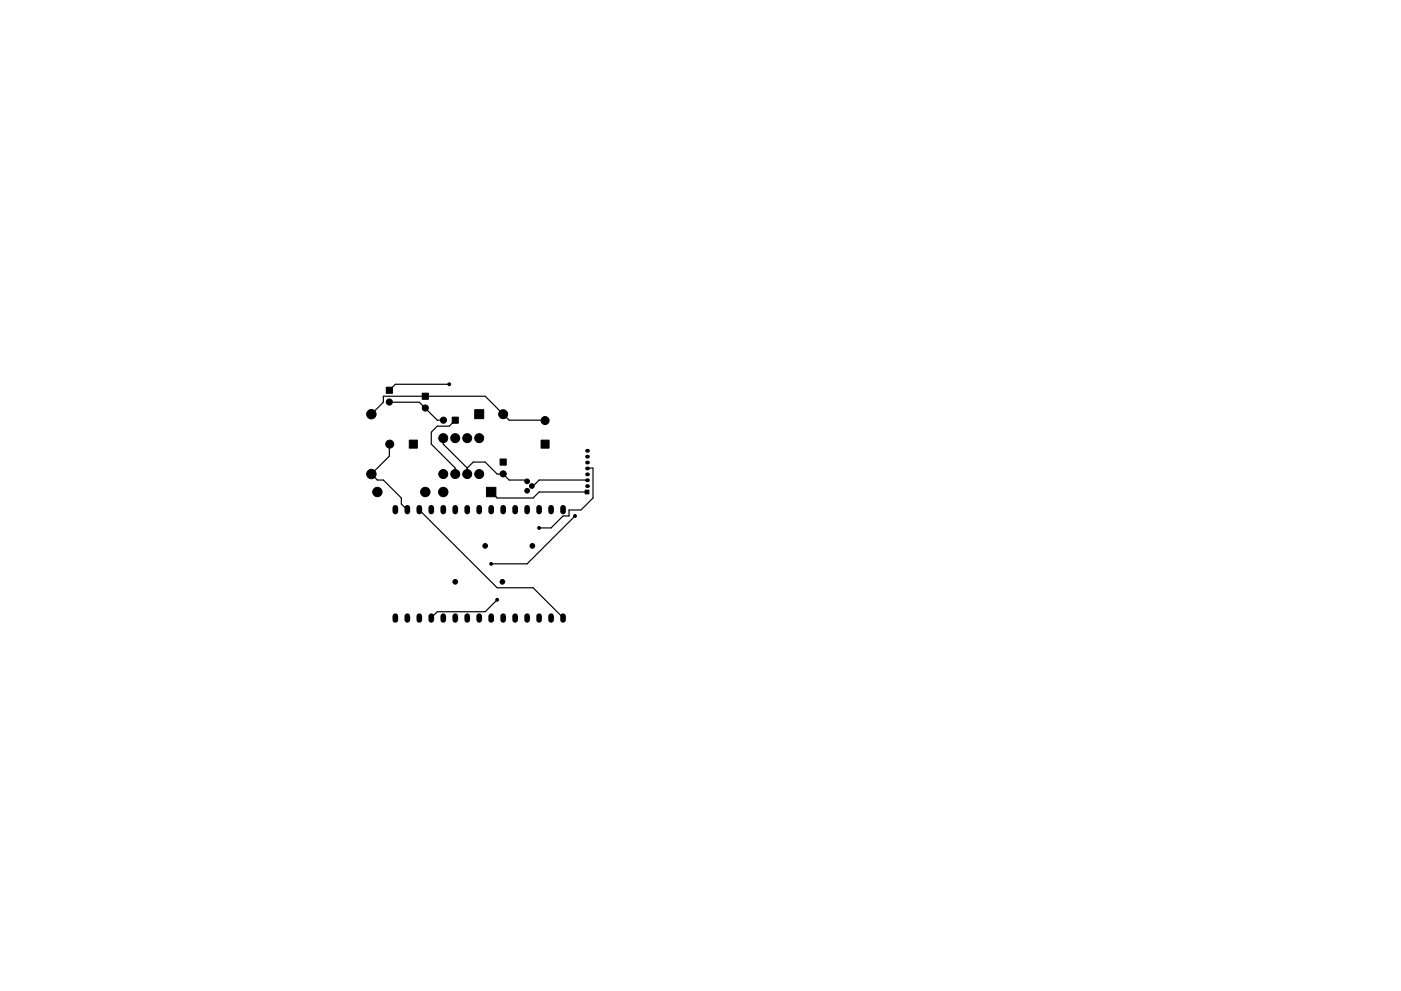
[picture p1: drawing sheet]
<svg xmlns="http://www.w3.org/2000/svg" width="297mm" height="210mm" viewBox="0 0 297 210" stroke-linecap="round" stroke-linejoin="round" font-family="sans-serif">
<g fill="#000" stroke="#000" stroke-width=".21">
<path d="M81.9 82.1h1.3v1.3h-1.3zM86.8 93.4h1.7v1.7h-1.7zM89.5 83.4h1.3v1.3h-1.3zM95.9 88.5h1.3v1.3h-1.3zM100.6 86.9h2v1.9h-2zM106 97.4h1.3v1.3h-1.3zM114.7 93.4h1.7v1.7h-1.7zM103.1 103.4h2v2h-2zM124.1 104h.8v.8h-.8z"/>
<circle cx="78.7" cy="87.9" r="1"/>
<circle cx="82.6" cy="85.3" r=".65"/>
<circle cx="82.6" cy="94.2" r=".85"/>
<circle cx="90.2" cy="86.6" r=".65"/>
<circle cx="94" cy="93" r=".95"/>
<circle cx="94" cy="89.1" r=".65"/>
<circle cx="95.3" cy="81.5" r=".3"/>
<circle cx="96.5" cy="93" r=".95"/>
<circle cx="99.1" cy="93" r=".95"/>
<circle cx="101.6" cy="93" r=".95"/>
<circle cx="106.7" cy="87.9" r=".95"/>
<circle cx="115.6" cy="89.2" r=".85"/>
<circle cx="78.7" cy="100.6" r="1"/>
<circle cx="80" cy="104.4" r="1"/>
<circle cx="90.2" cy="104.4" r="1"/>
<circle cx="94" cy="104.4" r="1"/>
<circle cx="94" cy="100.6" r=".95"/>
<circle cx="96.5" cy="100.6" r=".95"/>
<circle cx="99.1" cy="100.6" r=".95"/>
<circle cx="101.6" cy="100.6" r=".95"/>
<circle cx="102.9" cy="115.8" r=".5"/>
<circle cx="104.1" cy="119.6" r=".3"/>
<circle cx="106.7" cy="100.5" r=".65"/>
<circle cx="111.8" cy="104.1" r=".5"/>
<circle cx="111.8" cy="102.1" r=".5"/>
<circle cx="112.8" cy="103.1" r=".5"/>
<circle cx="112.9" cy="115.8" r=".5"/>
<circle cx="114.3" cy="112" r=".3"/>
<circle cx="121.9" cy="109.5" r=".3"/>
<circle cx="96.5" cy="123.4" r=".5"/>
<circle cx="105.4" cy="127.2" r=".3"/>
<circle cx="106.5" cy="123.4" r=".5"/>
</g>
<g fill="none" stroke="#000" stroke-width="1.2">
<path d="M83.8 107.7v.8M86.4 107.7v.8M88.9 107.7v.8M91.4 107.7v.8M94 107.7v.8M96.5 107.7v.8M99.1 107.7v.8M101.6 107.7v.8M104.1 107.7v.8M106.7 107.7v.8M109.2 107.7v.8M111.8 107.7v.8"/>
<path d="M114.3 107.7v.8M116.8 107.7v.8M119.4 107.7v.8M83.8 130.7v.8M86.4 130.7v.8M88.9 130.7v.8M91.4 130.7v.8M94 130.7v.8M96.5 130.7v.8M99.1 130.7v.8M101.6 130.7v.8M104.1 130.7v.8"/>
<path d="M106.7 130.7v.8M109.2 130.7v.8M111.8 130.7v.8M114.3 130.7v.8M116.8 130.7v.8M119.4 130.7v.8"/>
</g>
<g fill="#000">
<circle cx="124.5" cy="95.6" r=".4"/>
<circle cx="124.5" cy="99.4" r=".4"/>
<circle cx="124.5" cy="98.1" r=".4"/>
<circle cx="124.5" cy="96.9" r=".4"/>
<circle cx="124.5" cy="103.1" r=".4"/>
<circle cx="124.5" cy="101.9" r=".4"/>
<circle cx="124.5" cy="100.6" r=".4"/>
</g>
<g fill="none" stroke="#000" stroke-width=".25">
<path d="M78.7 87.9l2.6-2.6v-1.2h21.6l5 5 7.7 .1M82.5 85.3h6.4l3.8 3.8h1.3M82.6 94.2l-.1 2.6-3.8 3.8 1.3 1.2h1.3l3.8 3.9v1.2l1.3 1.2M90.2 86.6h.1M94 93v1.2l5.1 5.1M95.2 81.5h-11.4l-1.3 1.3M96.5 89.1l-1.3 1.3h-2.5l-1.3 1.3v2.5l5.1 5.1v1.3M99.1 99.3v1.3M99.1 99.3l1.2-1.3h2.6l2.5 2.6h1.3M124.5 99.4l1.2-.1v6.4l-2.5 2.5h-2.6v1.3h-1.2l-2.6 2.5h-2.5M88.9 108.1l16.5 16.6h7.6l6.4 6.4M104.1 104.4l1.3 1.3h7.6l1.3-1.3h10.2"/>
<path d="M104.1 104.4h.1M106.7 100.6l1.2 1.2h3.9v.3M106.7 100.5v.1M121.9 109.5l-10.1 10.1h-7.7M124.5 101.9l-10.2-.1-1.3 1.3h-.2M105.4 127.2l-2.5 2.6h-10.2l-1.3 1.3"/>
</g>
</svg>
